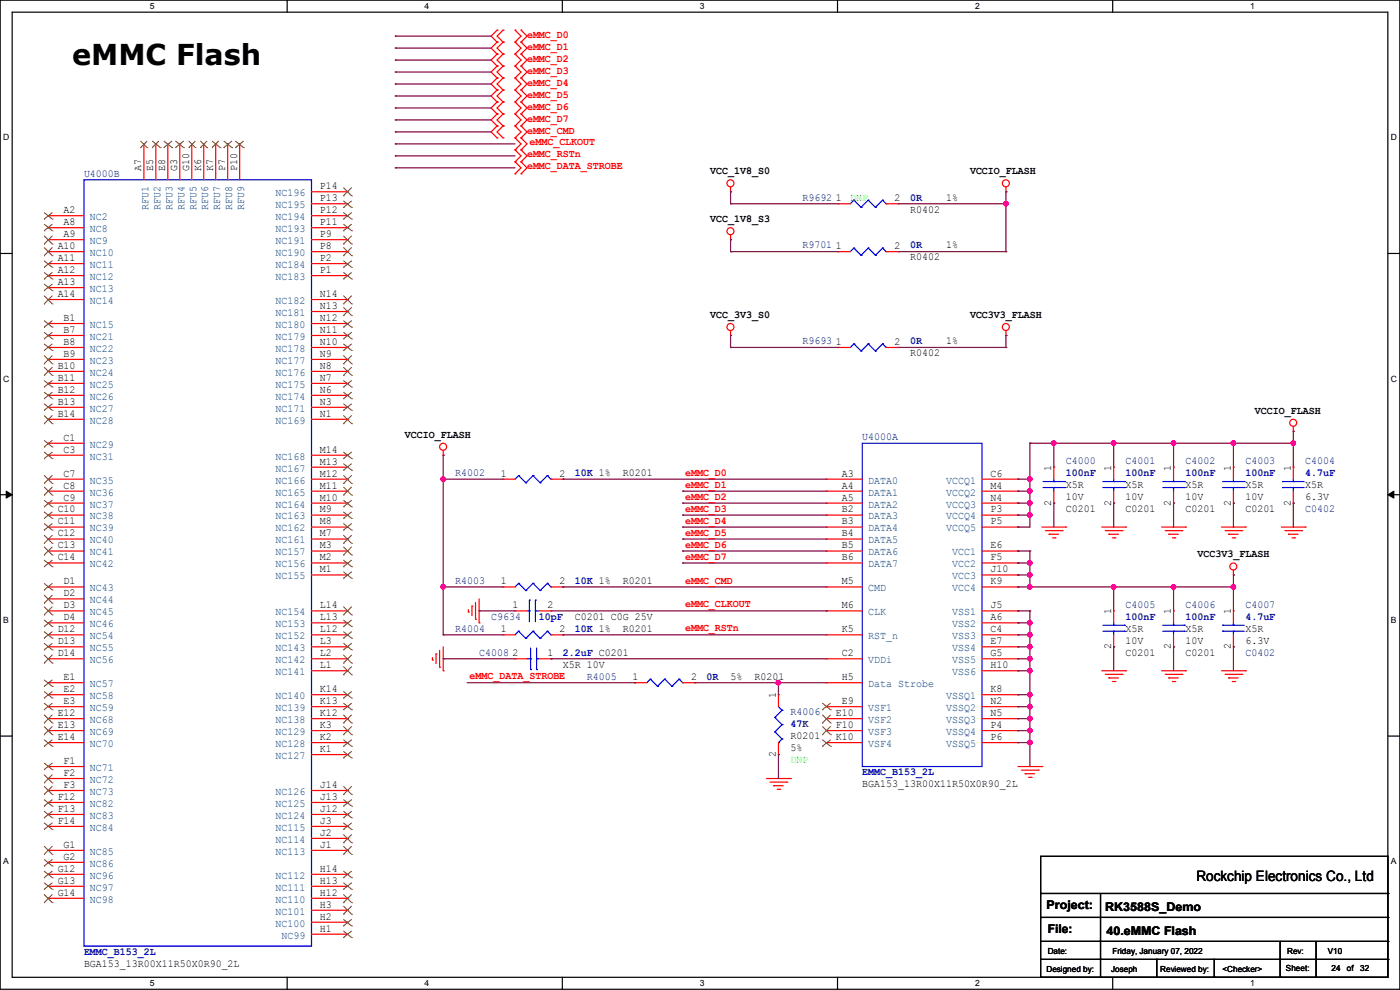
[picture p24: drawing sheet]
<svg xmlns="http://www.w3.org/2000/svg" width="297mm" height="210mm" viewBox="0 0 297 210" stroke-linecap="round" stroke-linejoin="round" font-family="sans-serif">
<defs><g id="words">
<text font-size="6.1" x="15.3" y="13.8">eMMC Flash</text>
<text font-size="3" x="253.8" y="186.9">Rockchip Electronics Co., Ltd</text>
<g font-size="2.5">
<text x="222" y="192.9">Project:</text>
<text x="222.3" y="198">File:</text>
<text x="234.5" y="193.2">RK3588S_Demo</text>
<text x="234.7" y="198.2">40.eMMC Flash</text>
</g>
<g font-size="2.3" fill="#f00">
<text x="111.8" y="8">eMMC_D0</text>
<text x="111.8" y="10.5">eMMC_D1</text>
<text x="111.8" y="13.1">eMMC_D2</text>
<text x="111.8" y="15.6">eMMC_D3</text>
<text x="111.8" y="18.2">eMMC_D4</text>
<text x="111.8" y="20.7">eMMC_D5</text>
<text x="111.8" y="23.2">eMMC_D6</text>
<text x="111.8" y="25.8">eMMC_D7</text>
<text x="111.8" y="28.3">eMMC_CMD</text>
<text x="111.8" y="33.4">eMMC_RSTn</text>
<text x="111.8" y="35.9">eMMC_DATA_STROBE</text>
<text x="112.3" y="30.9">eMMC_CLKOUT</text>
<text x="145.3" y="100.9">eMMC_D0</text>
<text x="145.3" y="103.5">eMMC_D1</text>
<text x="145.3" y="106">eMMC_D2</text>
<text x="145.3" y="108.5">eMMC_D3</text>
<text x="145.3" y="111.1">eMMC_D4</text>
<text x="145.3" y="113.6">eMMC_D5</text>
<text x="145.3" y="116.2">eMMC_D6</text>
<text x="145.3" y="118.7">eMMC_D7</text>
<text x="145.3" y="123.8">eMMC_CMD</text>
<text x="145.3" y="128.9">eMMC_CLKOUT</text>
<text x="145.3" y="133.9">eMMC_RSTn</text>
<text x="99.6" y="144.1">eMMC_DATA_STROBE</text>
</g>
<g font-size="2.3" fill="#000080">
<text x="17.8" y="37.5">U4000B</text>
<text x="170.2" y="42.5">R9692</text>
<text x="193.1" y="42.5">0R</text>
<text x="170.2" y="52.7">R9701</text>
<text x="193.1" y="52.7">0R</text>
<text x="170.2" y="73">R9693</text>
<text x="193.1" y="73">0R</text>
<text x="182.9" y="93.3">U4000A</text>
<text x="96.6" y="101">R4002</text>
<text x="122" y="101">10K 1%</text>
<text x="226.1" y="98.4">C4000</text>
<text x="226.1" y="101">100nF</text>
<text x="238.8" y="98.4">C4001</text>
<text x="238.8" y="101">100nF</text>
<text x="251.5" y="98.4">C4002</text>
<text x="251.5" y="101">100nF</text>
<text x="264.2" y="98.4">C4003</text>
<text x="264.2" y="101">100nF</text>
<text x="276.9" y="98.4">C4004</text>
<text x="276.9" y="101">4.7uF</text>
<text x="276.9" y="108.6">C0402</text>
<text x="96.6" y="123.8">R4003</text>
<text x="122" y="123.8">10K 1%</text>
<text x="104.2" y="131.4">C9634</text>
<text x="114.3" y="131.4">10pF</text>
<text x="238.8" y="128.9">C4005</text>
<text x="238.8" y="131.4">100nF</text>
<text x="251.5" y="128.9">C4006</text>
<text x="251.5" y="131.4">100nF</text>
<text x="264.2" y="128.9">C4007</text>
<text x="264.2" y="131.4">4.7uF</text>
<text x="96.6" y="134">R4004</text>
<text x="122" y="134">10K 1%</text>
<text x="101.6" y="139.1">C4008</text>
<text x="119.4" y="139.1">2.2uF C0201</text>
<text x="264.2" y="139.1">C0402</text>
<text x="124.5" y="144.1">R4005</text>
<text x="149.9" y="144.1">0R</text>
<text x="167.7" y="151.8">R4006</text>
<text x="167.7" y="154.3">47K</text>
<text x="182.9" y="164.5">EMMC_B153_2L</text>
<text x="17.8" y="202.6">EMMC_B153_2L</text>
</g>
<g font-size="2.3">
<text x="30" y="36.4" transform="rotate(-90 30 36.4)">A7</text>
<text x="32.5" y="36.4" transform="rotate(-90 32.5 36.4)">E5</text>
<text x="35.1" y="36.4" transform="rotate(-90 35.1 36.4)">E8</text>
<text x="37.6" y="36.4" transform="rotate(-90 37.6 36.4)">G3</text>
<text x="40.1" y="36.4" transform="rotate(-90 40.1 36.4)">G10</text>
<text x="42.7" y="36.4" transform="rotate(-90 42.7 36.4)">K6</text>
<text x="45.2" y="36.4" transform="rotate(-90 45.2 36.4)">K7</text>
<text x="47.8" y="36.4" transform="rotate(-90 47.8 36.4)">P7</text>
<text x="50.3" y="36.4" transform="rotate(-90 50.3 36.4)">P10</text>
<text x="67.9" y="40.1">P14</text>
<text x="150.7" y="37">VCC_1V8_S0</text>
<text x="205.8" y="37">VCCIO_FLASH</text>
<text x="13.5" y="45.2">A2</text>
<text x="13.5" y="47.8">A8</text>
<text x="67.9" y="47.8">P11</text>
<text x="67.9" y="45.2">P12</text>
<text x="67.9" y="42.7">P13</text>
<text x="150.7" y="47.1">VCC_1V8_S3</text>
<text x="177.3" y="42.7">1</text>
<text x="189.8" y="42.7">2</text>
<text x="193.1" y="45.1">R0402</text>
<text x="200.7" y="42.5">1%</text>
<text x="12.2" y="52.8">A10</text>
<text x="13.5" y="50.3">A9</text>
<text x="67.9" y="52.8">P8</text>
<text x="67.9" y="50.3">P9</text>
<text x="177.3" y="52.8">1</text>
<text x="189.8" y="52.8">2</text>
<text x="200.7" y="52.7">1%</text>
<text x="12.2" y="55.4">A11</text>
<text x="12.2" y="57.9">A12</text>
<text x="67.9" y="57.9">P1</text>
<text x="67.9" y="55.4">P2</text>
<text x="193.1" y="55.2">R0402</text>
<text x="12.2" y="60.5">A13</text>
<text x="12.2" y="63">A14</text>
<text x="67.9" y="65.5">N13</text>
<text x="67.9" y="63">N14</text>
<text x="13.5" y="68.1">B1</text>
<text x="13.5" y="70.6">B7</text>
<text x="67.9" y="70.6">N11</text>
<text x="67.9" y="68.1">N12</text>
<text x="150.7" y="67.4">VCC_3V3_S0</text>
<text x="205.8" y="67.4">VCC3V3_FLASH</text>
<text x="13.5" y="73.2">B8</text>
<text x="13.5" y="75.7">B9</text>
<text x="67.9" y="75.7">N9</text>
<text x="67.9" y="73.2">N10</text>
<text x="177.3" y="73.2">1</text>
<text x="189.8" y="73.2">2</text>
<text x="193.1" y="75.6">R0402</text>
<text x="200.7" y="73">1%</text>
<text x="12.2" y="78.2">B10</text>
<text x="12.2" y="80.8">B11</text>
<text x="12.2" y="83.3">B12</text>
<text x="67.9" y="83.3">N6</text>
<text x="67.9" y="80.8">N7</text>
<text x="67.9" y="78.2">N8</text>
<text x="12.2" y="85.9">B13</text>
<text x="12.2" y="88.4">B14</text>
<text x="67.9" y="88.4">N1</text>
<text x="67.9" y="85.9">N3</text>
<text x="266.2" y="87.8">VCCIO_FLASH</text>
<text x="13.5" y="93.5">C1</text>
<text x="85.9" y="92.8">VCCIO_FLASH</text>
<text x="13.5" y="96">C3</text>
<text x="13.5" y="101.1">C7</text>
<text x="67.9" y="101.1">M12</text>
<text x="67.9" y="98.6">M13</text>
<text x="67.9" y="96">M14</text>
<text x="106.2" y="101.1">1</text>
<text x="118.7" y="101.1">2</text>
<text x="132.1" y="101">R0201</text>
<text x="178.6" y="101.1">A3</text>
<text x="210.1" y="101.1">C6</text>
<text x="223" y="99.9" transform="rotate(-90 223 99.9)">1</text>
<text x="235.7" y="99.9" transform="rotate(-90 235.7 99.9)">1</text>
<text x="248.4" y="99.9" transform="rotate(-90 248.4 99.9)">1</text>
<text x="261.1" y="99.9" transform="rotate(-90 261.1 99.9)">1</text>
<text x="273.8" y="99.9" transform="rotate(-90 273.8 99.9)">1</text>
<text x="13.5" y="103.6">C8</text>
<text x="13.5" y="106.2">C9</text>
<text x="67.9" y="106.2">M10</text>
<text x="67.9" y="103.6">M11</text>
<text x="178.6" y="103.6">A4</text>
<text x="178.6" y="106.2">A5</text>
<text x="210.1" y="106.2">N4</text>
<text x="210.1" y="103.6">M4</text>
<text x="223" y="107.2" transform="rotate(-90 223 107.2)">2</text>
<text x="226.1" y="103.5">X5R</text>
<text x="226.1" y="106">10V</text>
<text x="235.7" y="107.2" transform="rotate(-90 235.7 107.2)">2</text>
<text x="238.8" y="103.5">X5R</text>
<text x="238.8" y="106">10V</text>
<text x="248.4" y="107.2" transform="rotate(-90 248.4 107.2)">2</text>
<text x="251.5" y="103.5">X5R</text>
<text x="251.5" y="106">10V</text>
<text x="261.1" y="107.2" transform="rotate(-90 261.1 107.2)">2</text>
<text x="264.2" y="103.5">X5R</text>
<text x="264.2" y="106">10V</text>
<text x="273.8" y="107.2" transform="rotate(-90 273.8 107.2)">2</text>
<text x="276.9" y="103.5">X5R</text>
<text x="276.9" y="106">6.3V</text>
<text x="12.2" y="108.7">C10</text>
<text x="12.2" y="111.3">C11</text>
<text x="12.2" y="113.8">C12</text>
<text x="67.9" y="113.8">M7</text>
<text x="67.9" y="111.3">M8</text>
<text x="67.9" y="108.7">M9</text>
<text x="178.6" y="108.7">B2</text>
<text x="178.6" y="111.3">B3</text>
<text x="178.6" y="113.8">B4</text>
<text x="210.1" y="111.3">P5</text>
<text x="210.1" y="108.7">P3</text>
<text x="226.1" y="108.6">C0201</text>
<text x="238.8" y="108.6">C0201</text>
<text x="251.5" y="108.6">C0201</text>
<text x="264.2" y="108.6">C0201</text>
<text x="12.2" y="116.3">C13</text>
<text x="12.2" y="118.9">C14</text>
<text x="67.9" y="118.9">M2</text>
<text x="67.9" y="116.3">M3</text>
<text x="178.6" y="116.3">B5</text>
<text x="178.6" y="118.9">B6</text>
<text x="210.1" y="118.9">F5</text>
<text x="210.1" y="116.3">E6</text>
<text x="254" y="118.2">VCC3V3_FLASH</text>
<text x="13.5" y="124">D1</text>
<text x="67.9" y="121.4">M1</text>
<text x="106.2" y="124">1</text>
<text x="118.7" y="124">2</text>
<text x="132.1" y="123.8">R0201</text>
<text x="178.6" y="124">M5</text>
<text x="210.1" y="124">K9</text>
<text x="210.1" y="121.4">J10</text>
<text x="13.5" y="126.5">D2</text>
<text x="13.5" y="129">D3</text>
<text x="13.5" y="131.6">D4</text>
<text x="67.9" y="131.6">L13</text>
<text x="67.9" y="129">L14</text>
<text x="108.8" y="129">1</text>
<text x="116.1" y="129">2</text>
<text x="122" y="131.4">C0201 C0G 25V</text>
<text x="178.6" y="129">M6</text>
<text x="210.1" y="131.6">A6</text>
<text x="210.1" y="129">J5</text>
<text x="235.7" y="130.3" transform="rotate(-90 235.7 130.3)">1</text>
<text x="248.4" y="130.3" transform="rotate(-90 248.4 130.3)">1</text>
<text x="261.1" y="130.3" transform="rotate(-90 261.1 130.3)">1</text>
<text x="12.2" y="134.1">D12</text>
<text x="12.2" y="136.7">D13</text>
<text x="67.9" y="136.7">L3</text>
<text x="67.9" y="134.1">L12</text>
<text x="106.2" y="134.1">1</text>
<text x="118.7" y="134.1">2</text>
<text x="132.1" y="134">R0201</text>
<text x="178.6" y="134.1">K5</text>
<text x="210.1" y="136.7">E7</text>
<text x="210.1" y="134.1">C4</text>
<text x="235.7" y="137.7" transform="rotate(-90 235.7 137.7)">2</text>
<text x="238.8" y="134">X5R</text>
<text x="238.8" y="136.5">10V</text>
<text x="248.4" y="137.7" transform="rotate(-90 248.4 137.7)">2</text>
<text x="251.5" y="134">X5R</text>
<text x="251.5" y="136.5">10V</text>
<text x="261.1" y="137.7" transform="rotate(-90 261.1 137.7)">2</text>
<text x="264.2" y="134">X5R</text>
<text x="264.2" y="136.5">6.3V</text>
<text x="12.2" y="139.2">D14</text>
<text x="67.9" y="141.7">L1</text>
<text x="67.9" y="139.2">L2</text>
<text x="108.8" y="139.2">2</text>
<text x="116.1" y="139.2">1</text>
<text x="119.4" y="141.6">X5R 10V</text>
<text x="178.6" y="139.2">C2</text>
<text x="210.1" y="139.2">G5</text>
<text x="210.1" y="141.7">H10</text>
<text x="238.8" y="139.1">C0201</text>
<text x="251.5" y="139.1">C0201</text>
<text x="13.5" y="144.3">E1</text>
<text x="13.5" y="146.8">E2</text>
<text x="13.5" y="149.4">E3</text>
<text x="67.9" y="149.4">K13</text>
<text x="67.9" y="146.8">K14</text>
<text x="134.2" y="144.3">1</text>
<text x="146.6" y="144.3">2</text>
<text x="155" y="144.1">5%</text>
<text x="160.1" y="144.1">R0201</text>
<text x="164.6" y="148.1" transform="rotate(-90 164.6 148.1)">1</text>
<text x="178.6" y="144.3">H5</text>
<text x="178.6" y="149.4">E9</text>
<text x="210.1" y="149.4">N2</text>
<text x="210.1" y="146.8">K8</text>
<text x="12.2" y="151.9">E12</text>
<text x="12.2" y="154.4">E13</text>
<text x="67.9" y="154.4">K3</text>
<text x="67.9" y="151.9">K12</text>
<text x="177.3" y="151.9">E10</text>
<text x="177.3" y="154.4">F10</text>
<text x="210.1" y="154.4">P4</text>
<text x="210.1" y="151.9">N5</text>
<text x="12.2" y="157">E14</text>
<text x="67.9" y="159.5">K1</text>
<text x="67.9" y="157">K2</text>
<text x="164.6" y="160.6" transform="rotate(-90 164.6 160.6)">2</text>
<text x="167.7" y="156.8">R0201</text>
<text x="167.7" y="159.4">5%</text>
<text x="177.3" y="157">K10</text>
<text x="210.1" y="157">P6</text>
<text x="13.5" y="162.1">F1</text>
<text x="13.5" y="164.6">F2</text>
<text x="13.5" y="167.1">F3</text>
<text x="67.9" y="167.1">J14</text>
<text x="182.9" y="167">BGA153_13R00X11R50X0R90_2L</text>
<text x="12.2" y="169.7">F12</text>
<text x="12.2" y="172.2">F13</text>
<text x="67.9" y="172.2">J12</text>
<text x="67.9" y="169.7">J13</text>
<text x="12.2" y="174.8">F14</text>
<text x="13.5" y="179.8">G1</text>
<text x="67.9" y="179.8">J1</text>
<text x="67.9" y="177.3">J2</text>
<text x="67.9" y="174.8">J3</text>
<text x="12.2" y="184.9">G12</text>
<text x="13.5" y="182.4">G2</text>
<text x="67.9" y="184.9">H14</text>
<text x="12.2" y="187.5">G13</text>
<text x="12.2" y="190">G14</text>
<text x="67.9" y="190">H12</text>
<text x="67.9" y="187.5">H13</text>
<text x="67.9" y="197.6">H1</text>
<text x="67.9" y="195.1">H2</text>
<text x="67.9" y="192.5">H3</text>
<text x="17.8" y="205.1">BGA153_13R00X11R50X0R90_2L</text>
</g>
<g font-size="2.3" fill="#004080">
<text x="58.5" y="41.6">NC196</text>
<text x="19.1" y="46.7">NC2</text>
<text x="31.5" y="44.5" transform="rotate(-90 31.5 44.5)">RFU1</text>
<text x="34" y="44.5" transform="rotate(-90 34 44.5)">RFU2</text>
<text x="36.6" y="44.5" transform="rotate(-90 36.6 44.5)">RFU3</text>
<text x="39.1" y="44.5" transform="rotate(-90 39.1 44.5)">RFU4</text>
<text x="41.7" y="44.5" transform="rotate(-90 41.7 44.5)">RFU5</text>
<text x="44.2" y="44.5" transform="rotate(-90 44.2 44.5)">RFU6</text>
<text x="46.7" y="44.5" transform="rotate(-90 46.7 44.5)">RFU7</text>
<text x="49.3" y="44.5" transform="rotate(-90 49.3 44.5)">RFU8</text>
<text x="51.8" y="44.5" transform="rotate(-90 51.8 44.5)">RFU9</text>
<text x="58.5" y="46.7">NC194</text>
<text x="58.5" y="44.2">NC195</text>
<text x="19.1" y="49.2">NC8</text>
<text x="19.1" y="51.8">NC9</text>
<text x="58.5" y="51.8">NC191</text>
<text x="58.5" y="49.2">NC193</text>
<text x="19.1" y="54.3">NC10</text>
<text x="19.1" y="56.9">NC11</text>
<text x="19.1" y="59.4">NC12</text>
<text x="58.5" y="59.4">NC183</text>
<text x="58.5" y="56.9">NC184</text>
<text x="58.5" y="54.3">NC190</text>
<text x="19.1" y="61.9">NC13</text>
<text x="19.1" y="64.5">NC14</text>
<text x="58.5" y="64.5">NC182</text>
<text x="19.1" y="69.6">NC15</text>
<text x="58.5" y="69.6">NC180</text>
<text x="58.5" y="67">NC181</text>
<text x="19.1" y="72.1">NC21</text>
<text x="19.1" y="74.6">NC22</text>
<text x="19.1" y="77.2">NC23</text>
<text x="58.5" y="77.2">NC177</text>
<text x="58.5" y="74.6">NC178</text>
<text x="58.5" y="72.1">NC179</text>
<text x="19.1" y="79.7">NC24</text>
<text x="19.1" y="82.3">NC25</text>
<text x="58.5" y="82.3">NC175</text>
<text x="58.5" y="79.7">NC176</text>
<text x="19.1" y="84.8">NC26</text>
<text x="19.1" y="87.3">NC27</text>
<text x="19.1" y="89.9">NC28</text>
<text x="58.5" y="89.9">NC169</text>
<text x="58.5" y="87.3">NC171</text>
<text x="58.5" y="84.8">NC174</text>
<text x="19.1" y="95">NC29</text>
<text x="19.1" y="97.5">NC31</text>
<text x="58.5" y="100">NC167</text>
<text x="58.5" y="97.5">NC168</text>
<text x="19.1" y="102.6">NC35</text>
<text x="19.1" y="105.1">NC36</text>
<text x="19.1" y="107.7">NC37</text>
<text x="58.5" y="107.7">NC164</text>
<text x="58.5" y="105.1">NC165</text>
<text x="58.5" y="102.6">NC166</text>
<text x="184.2" y="102.6">DATA0</text>
<text x="184.2" y="105.1">DATA1</text>
<text x="184.2" y="107.7">DATA2</text>
<text x="200.7" y="107.7">VCCQ3</text>
<text x="200.7" y="105.1">VCCQ2</text>
<text x="200.7" y="102.6">VCCQ1</text>
<text x="19.1" y="110.2">NC38</text>
<text x="19.1" y="112.7">NC39</text>
<text x="58.5" y="112.7">NC162</text>
<text x="58.5" y="110.2">NC163</text>
<text x="184.2" y="110.2">DATA3</text>
<text x="184.2" y="112.7">DATA4</text>
<text x="200.7" y="112.7">VCCQ5</text>
<text x="200.7" y="110.2">VCCQ4</text>
<text x="19.1" y="115.3">NC40</text>
<text x="19.1" y="117.8">NC41</text>
<text x="58.5" y="117.8">NC157</text>
<text x="58.5" y="115.3">NC161</text>
<text x="184.2" y="115.3">DATA5</text>
<text x="184.2" y="117.8">DATA6</text>
<text x="202" y="117.8">VCC1</text>
<text x="19.1" y="120.4">NC42</text>
<text x="19.1" y="125.4">NC43</text>
<text x="58.5" y="122.9">NC155</text>
<text x="58.5" y="120.4">NC156</text>
<text x="184.2" y="120.4">DATA7</text>
<text x="184.2" y="125.4">CMD</text>
<text x="202" y="125.4">VCC4</text>
<text x="202" y="122.9">VCC3</text>
<text x="202" y="120.4">VCC2</text>
<text x="19.1" y="128">NC44</text>
<text x="19.1" y="130.5">NC45</text>
<text x="58.5" y="130.5">NC154</text>
<text x="184.2" y="130.5">CLK</text>
<text x="202" y="130.5">VSS1</text>
<text x="19.1" y="133.1">NC46</text>
<text x="19.1" y="135.6">NC54</text>
<text x="58.5" y="135.6">NC152</text>
<text x="58.5" y="133.1">NC153</text>
<text x="184.2" y="135.6">RST_n</text>
<text x="202" y="133.1">VSS2</text>
<text x="202" y="135.6">VSS3</text>
<text x="19.1" y="138.1">NC55</text>
<text x="19.1" y="140.7">NC56</text>
<text x="58.5" y="143.2">NC141</text>
<text x="58.5" y="140.7">NC142</text>
<text x="58.5" y="138.1">NC143</text>
<text x="184.2" y="140.7">VDDi</text>
<text x="202" y="138.1">VSS4</text>
<text x="202" y="140.7">VSS5</text>
<text x="202" y="143.2">VSS6</text>
<text x="19.1" y="145.8">NC57</text>
<text x="19.1" y="148.3">NC58</text>
<text x="58.5" y="148.3">NC140</text>
<text x="184.2" y="145.8">Data Strobe</text>
<text x="200.7" y="148.3">VSSQ1</text>
<text x="19.1" y="150.8">NC59</text>
<text x="19.1" y="153.4">NC68</text>
<text x="19.1" y="155.9">NC69</text>
<text x="58.5" y="155.9">NC129</text>
<text x="58.5" y="153.4">NC138</text>
<text x="58.5" y="150.8">NC139</text>
<text x="184.2" y="150.8">VSF1</text>
<text x="184.2" y="153.4">VSF2</text>
<text x="184.2" y="155.9">VSF3</text>
<text x="200.7" y="155.9">VSSQ4</text>
<text x="200.7" y="153.4">VSSQ3</text>
<text x="200.7" y="150.8">VSSQ2</text>
<text x="19.1" y="158.5">NC70</text>
<text x="58.5" y="161">NC127</text>
<text x="58.5" y="158.5">NC128</text>
<text x="184.2" y="158.5">VSF4</text>
<text x="200.7" y="158.5">VSSQ5</text>
<text x="19.1" y="163.5">NC71</text>
<text x="19.1" y="166.1">NC72</text>
<text x="19.1" y="168.6">NC73</text>
<text x="19.1" y="171.2">NC82</text>
<text x="19.1" y="173.7">NC83</text>
<text x="58.5" y="173.7">NC124</text>
<text x="58.5" y="171.2">NC125</text>
<text x="58.5" y="168.6">NC126</text>
<text x="19.1" y="176.2">NC84</text>
<text x="58.5" y="178.8">NC114</text>
<text x="58.5" y="176.2">NC115</text>
<text x="19.1" y="181.3">NC85</text>
<text x="19.1" y="183.9">NC86</text>
<text x="58.5" y="181.3">NC113</text>
<text x="19.1" y="186.4">NC96</text>
<text x="19.1" y="188.9">NC97</text>
<text x="19.1" y="191.5">NC98</text>
<text x="58.5" y="191.5">NC110</text>
<text x="58.5" y="188.9">NC111</text>
<text x="58.5" y="186.4">NC112</text>
<text x="58.5" y="196.6">NC100</text>
<text x="58.5" y="194">NC101</text>
<text x="59.7" y="199.1">NC99</text>
</g>
<g font-size="2.3" fill="#0f0">
<text x="180.4" y="42.5">DNP</text>
<text x="167.7" y="161.9">DNP</text>
</g>
<g font-size="1.8">
<text x="31.8" y="1.9">5</text>
<text x="90.1" y="1.9">4</text>
<text x="148.5" y="1.9">3</text>
<text x="206.8" y="1.9">2</text>
<text x="265.2" y="1.9">1</text>
<text x=".7" y="29.8">D</text>
<text x="295.1" y="29.8">D</text>
<text x=".7" y="80.9">C</text>
<text x="295.1" y="80.9">C</text>
<text x=".7" y="132.1">B</text>
<text x="295.1" y="132.1">B</text>
<text x=".7" y="183.3">A</text>
<text x="295.1" y="183.3">A</text>
<text x="222.3" y="202.3">Date:</text>
<text x="236" y="202.3">Friday, January 07, 2022</text>
<text x="273.1" y="202.3">Rev:</text>
<text x="281.7" y="202.3">V10</text>
<text x="31.8" y="209.2">5</text>
<text x="90.1" y="209.2">4</text>
<text x="148.5" y="209.2">3</text>
<text x="206.8" y="209.2">2</text>
<text x="222" y="206.1">Designed by:</text>
<text x="235.7" y="206.1">Joseph</text>
<text x="246.1" y="206.1">Reviewed by:</text>
<text x="259.4" y="206.1">&lt;Checker&gt;</text>
<text x="265.2" y="209.2">1</text>
<text x="272.8" y="205.9">Sheet:</text>
<text x="282.5" y="205.9">24</text>
<text x="285.7" y="205.9">of</text>
<text x="288.6" y="205.9">32</text>
</g>
</g></defs>
<path d="M0 0h297v209.8h-297zM2.6 2.6h291.8v204.7h-291.8z" fill="none" stroke="#000" stroke-width=".25"/>
<g fill="#fff">
<path d="M31.7 .3h1v2h-1z"/>
<path d="M31.7 207.6h1v2h-1z"/>
</g>
<path d="M60.9 0v2.6M60.9 207.3v2.5" fill="none" stroke="#000" stroke-width=".25"/>
<g fill="#fff">
<path d="M90.1 .3h1v2h-1z"/>
<path d="M90.1 207.6h1v2h-1z"/>
</g>
<path d="M119.3 0v2.6M119.3 207.3v2.5" fill="none" stroke="#000" stroke-width=".25"/>
<g fill="#fff">
<path d="M148.5 .3h.9v2h-.9z"/>
<path d="M148.5 207.6h.9v2h-.9z"/>
</g>
<path d="M177.7 0v2.6M177.7 207.3v2.5" fill="none" stroke="#000" stroke-width=".25"/>
<g fill="#fff">
<path d="M206.8 .3h1v2h-1z"/>
<path d="M206.8 207.6h1v2h-1z"/>
</g>
<path d="M236.1 0v2.6M236.1 207.3v2.5" fill="none" stroke="#000" stroke-width=".25"/>
<g fill="#fff">
<path d="M265.2 .3h1v2h-1z"/>
<path d="M265.2 207.6h1v2h-1z"/>
<path d="M.7 28.2h1.2v1.9h-1.2z"/>
<path d="M295.1 28.2h1.2v1.9h-1.2z"/>
<path d="M.7 79.3h1.2v2h-1.2z"/>
<path d="M295.1 79.3h1.2v2h-1.2z"/>
</g>
<path d="M0 53.8h2.6M294.4 53.8h2.6" fill="none" stroke="#000" stroke-width=".25"/>
<g fill="#fff">
<path d="M.7 130.5h1.2v2h-1.2z"/>
<path d="M295.1 130.5h1.1v2h-1.1z"/>
</g>
<path d="M0 104.9h2.6M294.4 104.9h2.6" fill="none" stroke="#000" stroke-width=".25"/>
<path d="M1.3 104.2l1.3 .7-1.3 .8zM294.4 104.9l1.3-.7v1.5z" fill="#000" stroke="#000" stroke-width=".21"/>
<g fill="#fff">
<path d="M.7 181.7h1.2v2h-1.2z"/>
<path d="M295.1 181.7h1.1v2h-1.1z"/>
</g>
<g fill="none" stroke="#000" stroke-width=".25">
<path d="M0 156.1h2.6M294.4 156.1h2.6M220.8 181.7h73.6v25.6h-73.6zM220.8 189.5h73.6M220.8 194.6h73.6M220.8 199.7h73.6M233.5 189.5v17.8M271.6 199.7v7.6M279.2 199.7v7.6M294.4 189.5h.1M294.4 194.6h.1M294.4 199.7h.1"/>
<path d="M220.8 203.5h73.6M233.5 207.3h.1M245.4 207.3h.1M245.4 203.5v3.8M257.6 207.3h.1M257.6 203.5v3.8M271.6 207.3h.1M279.2 207.3h.1M294.4 203.5h.1"/>
</g>
<g fill="none" stroke="#f00" stroke-width=".25">
<path d="M105.5 6.4h.1M105.5 8.9h.1M105.5 11.5h.1M105.5 16.6h.1M105.5 19.1h.1M105.5 14h.1M105.5 6.4l-1.3 1.3 1.3 1.2M105.5 14l-1.3 1.3 1.3 1.3M105.5 8.9l-1.3 1.3 1.3 1.3M105.5 16.6l-1.3 1.2 1.3 1.3M105.5 11.5l-1.3 1.2 1.3 1.3M105.5 19.1l-1.3 1.3 1.3 1.2"/>
<path d="M106.7 8.9h.1M106.7 6.4h.1M106.7 11.5h.1M106.7 19.1h.1M106.7 16.6h.1M106.7 14h.1M106.7 6.4l-1.2 1.3 1.2 1.2M106.7 11.5l-1.2 1.2 1.2 1.3M106.7 8.9l-1.2 1.3 1.2 1.3M106.7 14l-1.2 1.3 1.2 1.3M106.7 16.6l-1.2 1.2 1.2 1.3M106.7 19.1l-1.2 1.3 1.2 1.2"/>
<path d="M109.3 8.9h.1M109.3 6.4h.1M109.3 11.5h.1M109.3 19.1h.1M109.3 16.6h.1M109.3 14h.1M109.3 11.5l1.2 1.2-1.2 1.3M109.3 6.4l1.2 1.3-1.2 1.2M109.3 14l1.2 1.3-1.2 1.3M109.3 8.9l1.2 1.3-1.2 1.3M109.3 16.6l1.2 1.2-1.2 1.3M109.3 19.1l1.2 1.3-1.2 1.2"/>
<path d="M110.5 8.9h.1M110.5 6.4h.1M110.5 11.5h.1M110.5 19.1h.1M110.5 16.6h.1M110.5 14h.1M110.5 14l1.3 1.3-1.3 1.3M110.5 6.4l1.3 1.3-1.3 1.2M110.5 16.6l1.3 1.2-1.3 1.3M110.5 8.9l1.3 1.3-1.3 1.3M110.5 19.1l1.3 1.3-1.3 1.2M110.5 11.5l1.3 1.2-1.3 1.3"/>
<path d="M30.5 30.5h.1M30.5 30.5v7.6M33.1 30.5h.1M33.1 30.5v7.6M35.6 30.5h.1M35.6 30.5v7.6M38.1 30.5h.1M38.1 30.5v7.6M40.7 30.5h.1M40.7 30.5v7.6M43.2 30.5h.1M43.2 30.5v7.6"/>
<path d="M45.8 30.5h.1M45.8 30.5v7.6M48.3 30.5h.1M48.3 30.5v7.6M50.8 30.5h.1M50.8 30.5v7.6M105.5 21.6h.1M105.5 24.2h.1M105.5 26.7h.1M105.5 29.3h.1M105.5 24.2l-1.3 1.2 1.3 1.3M105.5 21.6l-1.3 1.3 1.3 1.3"/>
<path d="M105.5 26.7l-1.3 1.3 1.3 1.3M106.7 21.6h.1M106.7 24.2h.1M106.7 26.7h.1M106.7 29.3h.1M106.7 21.6l-1.2 1.3 1.2 1.3M106.7 26.7l-1.2 1.3 1.2 1.3M106.7 24.2l-1.2 1.2 1.2 1.3M109.3 34.3h.1M109.3 31.8h.1M109.3 21.6h.1M109.3 24.2h.1"/>
<path d="M109.3 26.7h.1M109.3 36.9h.1M109.3 29.3h.1M109.3 21.6l1.2 1.3-1.2 1.3M109.3 31.8l1.2 1.3-1.2 1.2M109.3 24.2l1.2 1.2-1.2 1.3M109.3 26.7l1.2 1.3-1.2 1.3M109.3 29.3l1.2 1.2-1.2 1.3M109.3 34.3l1.2 1.3-1.2 1.3M110.5 34.3h.1M110.5 31.8h.1M110.5 21.6h.1"/>
<path d="M110.5 24.2h.1M110.5 26.7h.1M110.5 36.9h.1M110.5 29.3h.1M110.5 24.2l1.3 1.2-1.3 1.3M110.5 31.8l1.3 1.3-1.3 1.2M110.5 21.6l1.3 1.3-1.3 1.3M110.5 26.7l1.3 1.3-1.3 1.3M110.5 29.3l1.3 1.2-1.3 1.3M110.5 34.3l1.3 1.3-1.3 1.3M155 39.7v1M213.4 39.7v1"/>
<path d="M10.2 45.8h.1M10.2 48.3h.1M10.2 50.8h.1M10.2 53.4h.1M10.2 55.9h.1M10.2 58.5h.1M10.2 45.8h7.6M10.2 48.3h7.6M10.2 50.8h7.6M10.2 53.4h7.6M10.2 55.9h7.6M10.2 58.5h7.6"/>
<path d="M66.1 45.8h7.6M66.1 48.3h7.6M66.1 50.8h7.6M66.1 53.4h7.6M66.1 55.9h7.6M66.1 58.5h7.6M66.1 43.2h7.6M66.1 40.7h7.6M73.7 58.5h.1M73.7 55.9h.1M73.7 53.4h.1M73.7 50.8h.1"/>
<path d="M73.7 48.3h.1M73.7 45.8h.1M73.7 43.2h.1M73.7 40.7h.1M155 40.7h.1M155 50.8h.1M155 49.8v1M177.8 43.2h.1M177.8 53.4h.1M177.8 53.4h2.6M177.8 43.2h2.6M188 53.4h2.5"/>
<path d="M188 43.2h2.5M190.5 43.2h.1M190.5 53.4h.1M213.4 40.7h.1M10.2 61h.1M10.2 63.5h.1M10.2 68.6h.1M10.2 71.2h.1M10.2 73.7h.1M10.2 76.2h.1M10.2 78.8h.1M10.2 61h7.6"/>
<path d="M10.2 63.5h7.6M10.2 68.6h7.6M10.2 71.2h7.6M10.2 73.7h7.6M10.2 76.2h7.6M10.2 78.8h7.6M66.1 63.5h7.6M66.1 68.6h7.6M66.1 71.2h7.6M66.1 73.7h7.6M66.1 76.2h7.6M66.1 78.8h7.6"/>
<path d="M66.1 66.1h7.6M73.7 78.8h.1M73.7 76.2h.1M73.7 73.7h.1M73.7 71.2h.1M73.7 68.6h.1M73.7 66.1h.1M73.7 63.5h.1M155 71.2h.1M155 70.1v1.1M177.8 73.7h.1M177.8 73.7h2.6"/>
<path d="M188 73.7h2.5M190.5 73.7h.1M213.4 71.2h.1M213.4 70.1v1.1M10.2 81.3h.1M10.2 83.9h.1M10.2 86.4h.1M10.2 88.9h.1M10.2 94h.1M10.2 96.6h.1M10.2 81.3h7.6M10.2 83.9h7.6"/>
<path d="M10.2 86.4h7.6M10.2 88.9h7.6M10.2 94h7.6M10.2 96.6h7.6M66.1 81.3h7.6M66.1 83.9h7.6M66.1 86.4h7.6M66.1 88.9h7.6M66.1 96.6h7.6M66.1 99.1h7.6M73.7 99.1h.1M73.7 96.6h.1"/>
<path d="M73.7 88.9h.1M73.7 86.4h.1M73.7 83.9h.1M73.7 81.3h.1M94 96.6h.1M94 95.5v1.1M223.6 99.1h.1M223.6 99.1v2.5M236.3 99.1h.1M236.3 99.1v2.5M249 99.1h.1M249 99.1v2.5"/>
<path d="M261.7 99.1h.1M261.7 99.1v2.5M274.4 91.5h.1M274.4 99.1h.1M274.4 90.5v1M274.4 99.1v2.5M10.2 101.6h.1M10.2 104.2h.1M10.2 106.7h.1M10.2 109.3h.1M10.2 111.8h.1M10.2 114.3h.1"/>
<path d="M10.2 116.9h.1M10.2 119.4h.1M10.2 111.8h7.6M10.2 109.3h7.6M10.2 101.6h7.6M10.2 104.2h7.6M10.2 106.7h7.6M10.2 114.3h7.6M10.2 116.9h7.6M10.2 119.4h7.6M66.1 111.8h7.6M66.1 109.3h7.6"/>
<path d="M66.1 101.6h7.6M66.1 104.2h7.6M66.1 106.7h7.6M66.1 114.3h7.6M66.1 116.9h7.6M66.1 119.4h7.6M73.7 119.4h.1M73.7 116.9h.1M73.7 114.3h.1M73.7 111.8h.1M73.7 109.3h.1M73.7 106.7h.1"/>
<path d="M73.7 104.2h.1M73.7 101.6h.1M106.7 101.6h.1M106.7 101.6h2.6M116.9 101.6h2.5M119.4 101.6h.1M175.3 109.3h.1M175.3 101.6h.1M175.3 104.2h.1M175.3 106.7h.1M175.3 111.8h.1M175.3 114.3h.1"/>
<path d="M175.3 116.9h.1M175.3 119.4h.1M175.3 111.8h7.6M175.3 109.3h7.6M175.3 101.6h7.6M175.3 104.2h7.6M175.3 106.7h7.6M175.3 114.3h7.6M175.3 116.9h7.6M175.3 119.4h7.6M208.3 111.8h7.6M208.3 109.3h7.6"/>
<path d="M208.3 101.6h7.6M208.3 104.2h7.6M208.3 106.7h7.6M208.3 116.9h7.6M208.3 119.4h7.6M215.9 119.4h.1M215.9 116.9h.1M215.9 106.7h.1M215.9 104.2h.1M215.9 101.6h.1M215.9 111.8h.1M215.9 109.3h.1"/>
<path d="M221 111.8h5.1M221.8 112.6h3.5M222.5 113.3h.1M222.5 113.3h2.1M223.3 114.1h.5M223.6 106.7h.1M223.6 104.2v2.5M223.8 114.1h.1M225.3 112.6h.1M226.1 111.8h.1M233.7 111.8h5.1M234.5 112.6h3.5"/>
<path d="M235.2 113.3h.1M235.2 113.3h2.1M236 114.1h.5M236.3 106.7h.1M236.3 104.2v2.5M236.5 114.1h.1M238 112.6h.1M238.8 111.8h.1M246.4 111.8h5.1M247.2 112.6h3.5M247.9 113.3h.1M247.9 113.3h2.1"/>
<path d="M248.7 114.1h.5M249 106.7h.1M249 104.2v2.5M249.2 114.1h.1M250.7 112.6h.1M251.5 111.8h.1M259.1 111.8h5.1M259.9 112.6h3.5M260.6 113.3h.1M260.6 113.3h2.1M261.4 114.1h.5M261.7 106.7h.1"/>
<path d="M261.7 104.2v2.5M261.9 114.1h.1M263.4 112.6h.1M264.2 111.8h.1M271.8 111.8h5.1M272.6 112.6h3.5M273.3 113.3h.1M273.3 113.3h2.1M274.1 114.1h.5M274.4 106.7h.1M274.4 104.2v2.5M274.6 114.1h.1"/>
<path d="M276.1 112.6h.1M276.9 111.8h.1M10.2 124.5h.1M10.2 127h.1M10.2 129.6h.1M10.2 132.1h.1M10.2 134.7h.1M10.2 137.2h.1M10.2 139.7h.1M10.2 124.5h7.6M10.2 129.6h7.6M10.2 137.2h7.6"/>
<path d="M10.2 132.1h7.6M10.2 134.7h7.6M10.2 139.7h7.6M10.2 127h7.6M66.1 129.6h7.6M66.1 137.2h7.6M66.1 122h7.6M66.1 132.1h7.6M66.1 134.7h7.6M66.1 139.7h7.6M73.7 139.7h.1M73.7 137.2h.1"/>
<path d="M73.7 134.7h.1M73.7 132.1h.1M73.7 129.6h.1M73.7 122h.1M91.7 140h.1M91.7 139.5v.5M92.5 138.7h.1M92.5 138.7v2.1M93.3 138v3.5M94 137.2v5.1M99.4 129.8h.1M99.4 129.3v.5"/>
<path d="M100.1 128.6h.1M100.1 128.6v2M100.9 131.4h.1M100.9 127.8v3.6M101.6 132.1h.1M101.6 127v5.1M106.7 124.5h.1M106.7 134.7h.1M106.7 124.5h2.6M106.7 134.7h2.6M109.3 129.6h.1M109.3 139.7h.1"/>
<path d="M109.3 129.6h2.5M109.3 139.7h2.5M114.3 129.6h2.6M114.3 139.7h2.6M116.9 129.6h.1M116.9 139.7h.1M116.9 124.5h2.5M116.9 134.7h2.5M119.4 124.5h.1M119.4 134.7h.1M175.3 134.7h.1M175.3 139.7h.1"/>
<path d="M175.3 124.5h.1M175.3 129.6h.1M175.3 124.5h7.6M175.3 129.6h7.6M175.3 134.7h7.6M175.3 139.7h7.6M208.3 124.5h7.6M208.3 129.6h7.6M208.3 137.2h7.6M208.3 122h7.6M208.3 132.1h7.6M208.3 134.7h7.6"/>
<path d="M208.3 139.7h7.6M215.9 124.5h.1M215.9 137.2h.1M215.9 122h.1M215.9 132.1h.1M215.9 129.6h.1M215.9 134.7h.1M215.9 139.7h.1M236.3 129.6h.1M236.3 137.2h.1M236.3 129.6v2.5M236.3 134.7v2.5"/>
<path d="M249 129.6h.1M249 137.2h.1M249 129.6v2.5M249 134.7v2.5M261.7 122h.1M261.7 129.6h.1M261.7 137.2h.1M261.7 120.9v1.1M261.7 129.6v2.5M261.7 134.7v2.5M10.2 144.8h.1M10.2 147.4h.1"/>
<path d="M10.2 149.9h.1M10.2 152.4h.1M10.2 155h.1M10.2 157.5h.1M10.2 155h7.6M10.2 152.4h7.6M10.2 149.9h7.6M10.2 147.4h7.6M10.2 157.5h7.6M10.2 144.8h7.6M66.1 142.3h7.6M66.1 155h7.6"/>
<path d="M66.1 152.4h7.6M66.1 149.9h7.6M66.1 147.4h7.6M66.1 157.5h7.6M73.7 157.5h.1M73.7 155h.1M73.7 152.4h.1M73.7 149.9h.1M73.7 147.4h.1M73.7 142.3h.1M93.3 141.5h.1M94 142.3h.1"/>
<path d="M134.7 144.8h.1M134.7 144.8h2.5M144.8 144.8h2.6M147.4 144.8h.1M165.1 147.4h.1M165.1 147.4v2.5M165.1 157.5v2.6M175.3 144.8h.1M175.3 149.9h.1M175.3 152.4h.1M175.3 155h.1M175.3 157.5h.1"/>
<path d="M175.3 155h7.6M175.3 152.4h7.6M175.3 149.9h7.6M175.3 157.5h7.6M175.3 144.8h7.6M208.3 142.3h7.6M208.3 155h7.6M208.3 152.4h7.6M208.3 149.9h7.6M208.3 147.4h7.6M208.3 157.5h7.6M215.9 155h.1"/>
<path d="M215.9 152.4h.1M215.9 149.9h.1M215.9 147.4h.1M215.9 157.5h.1M215.9 142.3h.1M233.7 142.3h5.1M234.5 143h3.5M235.2 143.8h.1M235.2 143.8h2.1M236 144.6h.5M236.5 144.6h.1M238 143h.1"/>
<path d="M238.8 142.3h.1M246.4 142.3h5.1M247.2 143h3.5M247.9 143.8h.1M247.9 143.8h2.1M248.7 144.6h.5M249.2 144.6h.1M250.7 143h.1M251.5 142.3h.1M259.1 142.3h5.1M259.9 143h3.5M260.6 143.8h.1"/>
<path d="M260.6 143.8h2.1M261.4 144.6h.5M261.9 144.6h.1M263.4 143h.1M264.2 142.3h.1M10.2 162.6h.1M10.2 165.1h.1M10.2 167.7h.1M10.2 170.2h.1M10.2 172.8h.1M10.2 175.3h.1M10.2 162.6h7.6"/>
<path d="M10.2 165.1h7.6M10.2 167.7h7.6M10.2 170.2h7.6M10.2 172.8h7.6M10.2 175.3h7.6M66.1 167.7h7.6M66.1 170.2h7.6M66.1 172.8h7.6M66.1 175.3h7.6M66.1 177.8h7.6M66.1 160.1h7.6M73.7 177.8h.1"/>
<path d="M73.7 175.3h.1M73.7 172.8h.1M73.7 170.2h.1M73.7 167.7h.1M73.7 160.1h.1M162.6 165.1h5.1M163.4 165.9h3.5M164.1 166.7h.1M164.1 166.7h2.1M164.9 167.4h.5M165.1 160.1h.1M165.4 167.4h.1"/>
<path d="M166.9 165.9h.1M167.7 165.1h.1M215.9 162.6h5.1M216.7 163.4h3.6M217.5 164.1h.1M217.5 164.1h2M218.2 164.9h.5M218.7 164.9h.1M220.3 163.4h.1M221 162.6h.1M10.2 180.4h.1M10.2 182.9h.1"/>
<path d="M10.2 185.5h.1M10.2 188h.1M10.2 190.5h.1M10.2 180.4h7.6M10.2 182.9h7.6M10.2 185.5h7.6M10.2 188h7.6M10.2 190.5h7.6M66.1 180.4h7.6M66.1 185.5h7.6M66.1 188h7.6M66.1 190.5h7.6"/>
<path d="M66.1 198.2h7.6M66.1 195.6h7.6M66.1 193.1h7.6M73.7 198.2h.1M73.7 195.6h.1M73.7 193.1h.1M73.7 190.5h.1M73.7 188h.1M73.7 185.5h.1M73.7 180.4h.1"/>
<circle cx="155" cy="38.9" r=".74"/>
<circle cx="213.4" cy="38.9" r=".74"/>
<circle cx="155" cy="49" r=".74"/>
<circle cx="155" cy="69.4" r=".74"/>
<circle cx="213.4" cy="69.4" r=".74"/>
<circle cx="94" cy="94.8" r=".74"/>
<circle cx="274.3" cy="89.7" r=".74"/>
<circle cx="261.6" cy="120.2" r=".74"/>
</g>
<g fill="none" stroke="#00f" stroke-width=".25">
<path d="M17.8 38.1h48.3v162.6h-48.3zM181.1 42.5h.1M181.1 52.6h.1M181.1 52.6l-.7 .8M181.1 42.5l-.7 .7M181.1 42.5l1.6 1.5M181.1 52.6l1.6 1.5M182.7 44h.1M182.7 54.1h.1M184.2 42.5h.1M184.2 52.6h.1M184.2 42.5l-1.5 1.5"/>
<path d="M184.2 42.5l1.5 1.5M184.2 52.6l-1.5 1.5M184.2 52.6l1.5 1.5M185.7 44h.1M185.7 54.1h.1M187.2 42.5h.1M187.2 52.6h.1M187.2 52.6l-1.5 1.5M187.2 42.5l-1.5 1.5M187.2 42.5l.8 .7M187.2 52.6l.8 .8M188 43.2h.1"/>
<path d="M188 53.4h.1M181.1 72.9h.1M181.1 72.9l-.7 .8M181.1 72.9l1.6 1.6M182.7 74.5h.1M184.2 72.9h.1M184.2 72.9l-1.5 1.6M184.2 72.9l1.5 1.6M185.7 74.5h.1M187.2 72.9h.1M187.2 72.9l-1.5 1.6M187.2 72.9l.8 .8"/>
<path d="M188 73.7h.1M182.9 94h25.4v68.6h-25.4zM110 100.9h.1M110 100.9l-.7 .7M110 100.9l1.5 1.5M111.5 102.4h.1M113.1 100.9h.1M113.1 100.9l-1.6 1.5M113.1 100.9l1.5 1.5M114.6 102.4h.1M116.1 100.9h.1M116.1 100.9l-1.5 1.5"/>
<path d="M116.1 100.9l.8 .7M116.9 101.6h.1M221.3 103.4h4.5M221.3 102.2h4.5M223.6 102.2h.1M223.6 103.4h.1M223.6 101.6v.6M223.6 103.4v.8M225.8 103.4h.1M225.8 102.2h.1M234 103.4h4.5M234 102.2h4.5"/>
<path d="M236.3 102.2h.1M236.3 103.4h.1M236.3 101.6v.6M236.3 103.4v.8M238.5 103.4h.1M238.5 102.2h.1M246.7 103.4h4.5M246.7 102.2h4.5M249 102.2h.1M249 103.4h.1M249 101.6v.6M249 103.4v.8"/>
<path d="M251.2 103.4h.1M251.2 102.2h.1M259.4 103.4h4.5M259.4 102.2h4.5M261.7 102.2h.1M261.7 103.4h.1M261.7 101.6v.6M261.7 103.4v.8M263.9 103.4h.1M263.9 102.2h.1M272.1 103.4h.1M272.1 102.2h.1"/>
<path d="M272.1 103.4h4.5M272.1 102.2h4.5M274.4 102.2h.1M274.4 103.4h.1M274.4 101.6v.6M274.4 103.4v.8M110 123.7h.1M110 133.9h.1M110 123.7l-.7 .8M110 123.7l1.5 1.6M110 133.9l-.7 .8M110 133.9l1.5 1.5"/>
<path d="M111.5 125.3h.1M111.5 135.4h.1M111.8 129.6h.5M111.8 139.7h.8M112.3 129.6h.1M112.3 127.3h.1M112.3 127.3v4.6M112.6 139.7h.1M112.6 137.5v4.5M113.1 123.7h.1M113.1 133.9h.1M113.1 123.7l-1.6 1.6"/>
<path d="M113.1 123.7l1.5 1.6M113.1 133.9l-1.6 1.5M113.1 133.9l1.5 1.5M113.6 127.3h.1M113.6 129.6h.1M113.6 129.6h.7M113.6 127.3v4.6M113.8 139.7h.1M113.8 139.7h.5M113.8 137.5v4.5M114.6 125.3h.1M114.6 135.4h.1"/>
<path d="M116.1 123.7h.1M116.1 133.9h.1M116.1 123.7l-1.5 1.6M116.1 123.7l.8 .8M116.1 133.9l-1.5 1.5M116.1 133.9l.8 .8M116.9 124.5h.1M116.9 134.7h.1M234 133.9h4.5M234 132.6h4.5M236.3 132.6h.1M236.3 133.9h.1"/>
<path d="M236.3 132.1v.5M236.3 133.9v.8M238.5 133.9h.1M238.5 132.6h.1M246.7 133.9h4.5M246.7 132.6h4.5M249 132.6h.1M249 133.9h.1M249 132.1v.5M249 133.9v.8M251.2 133.9h.1M251.2 132.6h.1"/>
<path d="M259.4 133.9h.1M259.4 132.6h.1M259.4 133.9h4.5M259.4 132.6h4.5M261.7 132.6h.1M261.7 133.9h.1M261.7 132.1v.5M261.7 133.9v.8M112.6 142h.1M113.8 142h.1M138 144.1h.1M138 144.1l-.8 .7"/>
<path d="M138 144.1l1.5 1.5M139.5 145.6h.1M141 144.1h.1M141 144.1l-1.5 1.5M141 144.1l1.5 1.5M142.5 145.6h.1M144.1 144.1h.1M144.1 144.1l-1.6 1.5M144.1 144.1l.7 .7M144.8 144.8h.1M164.4 152.2h.1M164.4 155.2h.1"/>
<path d="M164.4 152.2l1.5 1.5M164.4 155.2l1.5 1.6M165.1 157.5h.1M165.1 149.9l.8 .8M165.9 150.7h.1M165.9 153.7h.1M165.9 156.8h.1M165.9 150.7l-1.5 1.5M165.9 153.7l-1.5 1.5M165.9 156.8l-.8 .7"/>
</g>
<g fill="none" stroke="#804000" stroke-width=".21">
<path d="M29.8 31.3h.1M29.8 29.9l1.4 1.4M31.2 31.3h.1M31.2 29.9l-1.4 1.4M32.3 31.3h.1M32.3 29.9l1.7 1.4M33.7 29.9l-1.4 1.4M34 31.3h.1M34.7 31.3h.1M34.7 29.9l1.8 1.4M36.5 31.3h.1M36.5 29.9l-1.8 1.4"/>
<path d="M37.2 31.3h.1M37.2 29.9l1.8 1.4M39 31.3h.1M39 29.9l-1.8 1.4M40 31.3h.1M40 29.9l1.5 1.4M41.5 31.3h.1M41.5 29.9l-1.5 1.4M42.5 31.3h.1M42.5 29.9l1.4 1.4M43.9 31.3h.1M43.9 29.9l-1.4 1.4"/>
<path d="M45 31.3h.1M45 29.9l1.7 1.4M46.4 29.9l-1.4 1.4M46.7 31.3h.1M47.4 31.3h.1M47.4 29.9l1.8 1.4M49.2 31.3h.1M49.2 29.9l-1.8 1.4M49.9 31.3h.1M49.9 29.9l1.8 1.4M51.7 31.3h.1M51.7 29.9l-1.8 1.4"/>
<path d="M72.8 39.8l1.8 1.7M74.6 39.8l-1.8 1.7M9.3 46.5h.1M9.3 49h.1M9.3 51.8h.1M9.3 54.2h.1M9.3 56.7h.1M9.3 59.2h.1M9.3 45.1l1.8 1.4M9.3 47.5l1.8 1.5M9.3 50l1.8 1.8M9.3 52.5l1.8 1.7"/>
<path d="M9.3 55.3l1.8 1.4M9.3 57.8l1.8 1.4M11.1 46.5h.1M11.1 49h.1M11.1 51.8h.1M11.1 54.2h.1M11.1 56.7h.1M11.1 59.2h.1M11.1 45.1l-1.8 1.4M11.1 50l-1.8 1.8M11.1 47.5l-1.8 1.5M11.1 52.5l-1.8 1.7"/>
<path d="M11.1 55.3l-1.8 1.4M11.1 57.8l-1.8 1.4M72.8 59.2h.1M72.8 56.7h.1M72.8 54.2h.1M72.8 51.8h.1M72.8 49h.1M72.8 46.5h.1M72.8 44h.1M72.8 41.5h.1M72.8 57.8l1.8 1.4M72.8 55.3l1.8 1.4"/>
<path d="M72.8 52.5l1.8 1.7M72.8 50l1.8 1.8M72.8 47.5l1.8 1.5M72.8 45.1l1.8 1.4M72.8 42.6l1.8 1.4M74.6 59.2h.1M74.6 56.7h.1M74.6 54.2h.1M74.6 51.8h.1M74.6 49h.1M74.6 46.5h.1M74.6 44h.1"/>
<path d="M74.6 41.5h.1M74.6 57.8l-1.8 1.4M74.6 55.3l-1.8 1.4M74.6 52.5l-1.8 1.7M74.6 50l-1.8 1.8M74.6 47.5l-1.8 1.5M74.6 45.1l-1.8 1.4M74.6 42.6l-1.8 1.4M9.3 61.7h.1M9.3 64.5h.1M9.3 69.4h.1M9.3 71.9h.1"/>
<path d="M9.3 74.4h.1M9.3 77.2h.1M9.3 79.6h.1M9.3 60.2l1.8 1.5M9.3 62.7l1.8 1.8M9.3 68l1.8 1.4M9.3 70.5l1.8 1.4M9.3 72.9l1.8 1.5M9.3 75.4l1.8 1.8M9.3 77.9l1.8 1.7M11.1 61.7h.1M11.1 64.5h.1"/>
<path d="M11.1 69.4h.1M11.1 71.9h.1M11.1 74.4h.1M11.1 77.2h.1M11.1 79.6h.1M11.1 60.2l-1.8 1.5M11.1 62.7l-1.8 1.8M11.1 68l-1.8 1.4M11.1 70.5l-1.8 1.4M11.1 72.9l-1.8 1.5M11.1 75.4l-1.8 1.8M11.1 77.9l-1.8 1.7"/>
<path d="M72.8 79.6h.1M72.8 77.2h.1M72.8 74.4h.1M72.8 71.9h.1M72.8 69.4h.1M72.8 66.9h.1M72.8 64.5h.1M72.8 77.9l1.8 1.7M72.8 75.4l1.8 1.8M72.8 72.9l1.8 1.5M72.8 70.5l1.8 1.4M72.8 68l1.8 1.4"/>
<path d="M72.8 65.2l1.8 1.7M72.8 62.7l1.8 1.8M74.6 79.6h.1M74.6 77.2h.1M74.6 74.4h.1M74.6 71.9h.1M74.6 69.4h.1M74.6 66.9h.1M74.6 64.5h.1M74.6 62.7l-1.8 1.8M74.6 65.2l-1.8 1.7M74.6 75.4l-1.8 1.8"/>
<path d="M74.6 77.9l-1.8 1.7M74.6 72.9l-1.8 1.5M74.6 70.5l-1.8 1.4M74.6 68l-1.8 1.4M9.3 82.1h.1M9.3 84.6h.1M9.3 87.1h.1M9.3 89.9h.1M9.3 94.8h.1M9.3 97.3h.1M9.3 80.7l1.8 1.4M9.3 83.2l1.8 1.4"/>
<path d="M9.3 85.6l1.8 1.5M9.3 88.1l1.8 1.8M9.3 93.4l1.8 1.4M9.3 95.9l1.8 1.4M11.1 82.1h.1M11.1 84.6h.1M11.1 87.1h.1M11.1 89.9h.1M11.1 94.8h.1M11.1 97.3h.1M11.1 80.7l-1.8 1.4M11.1 83.2l-1.8 1.4"/>
<path d="M11.1 85.6l-1.8 1.5M11.1 88.1l-1.8 1.8M11.1 93.4l-1.8 1.4M11.1 95.9l-1.8 1.4M72.8 99.8h.1M72.8 97.3h.1M72.8 89.9h.1M72.8 87.1h.1M72.8 84.6h.1M72.8 82.1h.1M72.8 98.3l1.8 1.5M72.8 95.9l1.8 1.4"/>
<path d="M72.8 88.1l1.8 1.8M72.8 85.6l1.8 1.5M72.8 83.2l1.8 1.4M72.8 80.7l1.8 1.4M74.6 99.8h.1M74.6 97.3h.1M74.6 89.9h.1M74.6 87.1h.1M74.6 84.6h.1M74.6 82.1h.1M74.6 98.3l-1.8 1.5M74.6 95.9l-1.8 1.4"/>
<path d="M74.6 88.1l-1.8 1.8M74.6 85.6l-1.8 1.5M74.6 83.2l-1.8 1.4M74.6 80.7l-1.8 1.4M9.3 102.6h.1M9.3 105h.1M9.3 107.5h.1M9.3 110h.1M9.3 112.5h.1M9.3 115.3h.1M9.3 117.7h.1M9.3 100.8l1.8 1.8"/>
<path d="M9.3 103.3l1.8 1.7M9.3 106.1l1.8 1.4M9.3 108.6l1.8 1.4M9.3 111l1.8 1.5M9.3 113.5l1.8 1.8M9.3 116l1.8 1.7M9.3 118.8l1.8 1.4M11.1 102.6h.1M11.1 105h.1M11.1 107.5h.1M11.1 110h.1M11.1 112.5h.1"/>
<path d="M11.1 115.3h.1M11.1 117.7h.1M11.1 100.8l-1.8 1.8M11.1 103.3l-1.8 1.7M11.1 106.1l-1.8 1.4M11.1 108.6l-1.8 1.4M11.1 111l-1.8 1.5M11.1 113.5l-1.8 1.8M11.1 116l-1.8 1.7M11.1 118.8l-1.8 1.4M72.8 117.7h.1M72.8 115.3h.1"/>
<path d="M72.8 112.5h.1M72.8 110h.1M72.8 107.5h.1M72.8 105h.1M72.8 102.6h.1M72.8 118.8l1.8 1.4M72.8 116l1.8 1.7M72.8 113.5l1.8 1.8M72.8 111l1.8 1.5M72.8 108.6l1.8 1.4M72.8 106.1l1.8 1.4M72.8 103.3l1.8 1.7"/>
<path d="M72.8 100.8l1.8 1.8M74.6 117.7h.1M74.6 115.3h.1M74.6 112.5h.1M74.6 110h.1M74.6 107.5h.1M74.6 105h.1M74.6 102.6h.1M74.6 100.8l-1.8 1.8M74.6 116l-1.8 1.7M74.6 118.8l-1.8 1.4M74.6 113.5l-1.8 1.8"/>
<path d="M74.6 111l-1.8 1.5M74.6 108.6l-1.8 1.4M74.6 106.1l-1.8 1.4M74.6 103.3l-1.8 1.7M9.3 120.2h.1M9.3 125.2h.1M9.3 128h.1M9.3 130.4h.1M9.3 132.9h.1M9.3 135.4h.1M9.3 137.9h.1M9.3 123.7l1.8 1.5"/>
<path d="M9.3 126.2l1.8 1.8M9.3 128.7l1.8 1.7M9.3 131.5l1.8 1.4M9.3 134l1.8 1.4M9.3 136.4l1.8 1.5M9.3 138.9l1.8 1.8M11.1 120.2h.1M11.1 125.2h.1M11.1 128h.1M11.1 130.4h.1M11.1 132.9h.1M11.1 135.4h.1"/>
<path d="M11.1 137.9h.1M11.1 123.7l-1.8 1.5M11.1 126.2l-1.8 1.8M11.1 128.7l-1.8 1.7M11.1 131.5l-1.8 1.4M11.1 134l-1.8 1.4M11.1 136.4l-1.8 1.5M11.1 138.9l-1.8 1.8M72.8 137.9h.1M72.8 135.4h.1M72.8 132.9h.1M72.8 130.4h.1"/>
<path d="M72.8 122.7h.1M72.8 120.2h.1M72.8 138.9l1.8 1.8M72.8 136.4l1.8 1.5M72.8 134l1.8 1.4M72.8 131.5l1.8 1.4M72.8 128.7l1.8 1.7M72.8 121.3l1.8 1.4M74.6 137.9h.1M74.6 135.4h.1M74.6 132.9h.1M74.6 130.4h.1"/>
<path d="M74.6 122.7h.1M74.6 120.2h.1M74.6 138.9l-1.8 1.8M74.6 136.4l-1.8 1.5M74.6 134l-1.8 1.4M74.6 131.5l-1.8 1.4M74.6 128.7l-1.8 1.7M74.6 121.3l-1.8 1.4M9.3 140.7h.1M9.3 145.6h.1M9.3 148.1h.1M9.3 150.6h.1"/>
<path d="M9.3 153.4h.1M9.3 155.8h.1M9.3 158.3h.1M9.3 144.2l1.8 1.4M9.3 146.7l1.8 1.4M9.3 149.1l1.8 1.5M9.3 151.6l1.8 1.8M9.3 154.1l1.8 1.7M9.3 156.9l1.8 1.4M11.1 140.7h.1M11.1 145.6h.1M11.1 148.1h.1"/>
<path d="M11.1 150.6h.1M11.1 153.4h.1M11.1 155.8h.1M11.1 158.3h.1M11.1 144.2l-1.8 1.4M11.1 146.7l-1.8 1.4M11.1 149.1l-1.8 1.5M11.1 151.6l-1.8 1.8M11.1 154.1l-1.8 1.7M11.1 156.9l-1.8 1.4M72.8 158.3h.1M72.8 155.8h.1"/>
<path d="M72.8 153.4h.1M72.8 150.6h.1M72.8 148.1h.1M72.8 143.1h.1M72.8 140.7h.1M72.8 159.4l1.8 1.4M72.8 156.9l1.8 1.4M72.8 154.1l1.8 1.7M72.8 151.6l1.8 1.8M72.8 149.1l1.8 1.5M72.8 146.7l1.8 1.4M72.8 141.4l1.8 1.7"/>
<path d="M74.6 158.3h.1M74.6 155.8h.1M74.6 153.4h.1M74.6 150.6h.1M74.6 148.1h.1M74.6 143.1h.1M74.6 140.7h.1M74.6 159.4l-1.8 1.4M74.6 156.9l-1.8 1.4M74.6 154.1l-1.8 1.7M74.6 151.6l-1.8 1.8M74.6 149.1l-1.8 1.5"/>
<path d="M74.6 146.7l-1.8 1.4M74.6 141.4l-1.8 1.7M174.4 150.6h.1M174.4 153.4h.1M174.4 155.8h.1M174.4 158.3h.1M174.4 149.1l1.8 1.5M174.4 151.6l1.8 1.8M174.4 154.1l1.8 1.7M174.4 156.9l1.8 1.4M176.2 150.6h.1M176.2 153.4h.1"/>
<path d="M176.2 155.8h.1M176.2 158.3h.1M176.2 149.1l-1.8 1.5M176.2 151.6l-1.8 1.8M176.2 154.1l-1.8 1.7M176.2 156.9l-1.8 1.4M9.3 163.3h.1M9.3 166.1h.1M9.3 168.5h.1M9.3 171h.1M9.3 173.5h.1M9.3 176h.1"/>
<path d="M9.3 161.8l1.8 1.5M9.3 164.3l1.8 1.8M9.3 166.8l1.8 1.7M9.3 169.6l1.8 1.4M9.3 172.1l1.8 1.4M9.3 174.5l1.8 1.5M9.3 179.5l1.8 1.7M11.1 163.3h.1M11.1 166.1h.1M11.1 168.5h.1M11.1 171h.1M11.1 173.5h.1"/>
<path d="M11.1 176h.1M11.1 161.8l-1.8 1.5M11.1 164.3l-1.8 1.8M11.1 166.8l-1.8 1.7M11.1 169.6l-1.8 1.4M11.1 172.1l-1.8 1.4M11.1 174.5l-1.8 1.5M11.1 179.5l-1.8 1.7M72.8 178.8h.1M72.8 176h.1M72.8 173.5h.1M72.8 171h.1"/>
<path d="M72.8 168.5h.1M72.8 160.8h.1M72.8 179.5l1.8 1.7M72.8 177l1.8 1.8M72.8 174.5l1.8 1.5M72.8 172.1l1.8 1.4M72.8 169.6l1.8 1.4M72.8 166.8l1.8 1.7M74.6 178.8h.1M74.6 176h.1M74.6 173.5h.1M74.6 171h.1"/>
<path d="M74.6 168.5h.1M74.6 160.8h.1M74.6 179.5l-1.8 1.7M74.6 177l-1.8 1.8M74.6 174.5l-1.8 1.5M74.6 172.1l-1.8 1.4M74.6 169.6l-1.8 1.4M74.6 166.8l-1.8 1.7M9.3 181.2h.1M9.3 183.7h.1M9.3 186.2h.1M9.3 188.7h.1"/>
<path d="M9.3 191.5h.1M9.3 182.3l1.8 1.4M9.3 184.8l1.8 1.4M9.3 187.2l1.8 1.5M9.3 189.7l1.8 1.8M11.1 181.2h.1M11.1 183.7h.1M11.1 186.2h.1M11.1 188.7h.1M11.1 191.5h.1M11.1 182.3l-1.8 1.4M11.1 184.8l-1.8 1.4"/>
<path d="M11.1 187.2l-1.8 1.5M11.1 189.7l-1.8 1.8M72.8 198.9h.1M72.8 196.4h.1M72.8 193.9h.1M72.8 191.5h.1M72.8 188.7h.1M72.8 186.2h.1M72.8 181.2h.1M72.8 197.5l1.8 1.4M72.8 195l1.8 1.4M72.8 192.2l1.8 1.7"/>
<path d="M72.8 189.7l1.8 1.8M72.8 187.2l1.8 1.5M72.8 184.8l1.8 1.4M74.6 198.9h.1M74.6 196.4h.1M74.6 193.9h.1M74.6 191.5h.1M74.6 188.7h.1M74.6 186.2h.1M74.6 181.2h.1M74.6 197.5l-1.8 1.4M74.6 195l-1.8 1.4"/>
<path d="M74.6 192.2l-1.8 1.7M74.6 189.7l-1.8 1.8M74.6 187.2l-1.8 1.5M74.6 184.8l-1.8 1.4"/>
</g>
<g fill="none" stroke="#800040" stroke-width=".25">
<path d="M83.9 7.7h.1M83.9 10.2h.1M83.9 17.8h.1M83.9 12.7h.1M83.9 15.3h.1M83.9 7.7h20.3M83.9 10.2h20.3M83.9 17.8h20.3M83.9 12.7h20.3M83.9 15.3h20.3M83.9 33.1h.1M83.9 20.4h.1"/>
<path d="M83.9 22.9h.1M83.9 25.4h.1M83.9 35.6h.1M83.9 30.5h.1M83.9 28h.1M83.9 33.1h25.4M83.9 20.4h20.3M83.9 22.9h20.3M83.9 25.4h20.3M83.9 35.6h25.4M83.9 30.5h25.4M83.9 28h20.3"/>
<path d="M155 40.7h.1M155 43.2h.1M155 53.4h.1M155 50.8h.1M155 40.7v2.5M155 50.8v2.6M155 43.2h22.8M155 53.4h22.8M190.5 43.2h22.9M190.5 53.4h22.9M213.4 40.7h.1M213.4 43.2h.1"/>
<path d="M213.4 53.4h.1M213.4 40.7v12.7M155 71.2h.1M155 73.7h.1M155 71.2v2.5M155 73.7h22.8M190.5 73.7h22.9M213.4 71.2h.1M213.4 73.7h.1M213.4 71.2v2.5M94 96.6h.1M94 96.6v38.1"/>
<path d="M218.5 94h.1M218.5 94v17.8h-2.6M218.5 94h55.9M223.6 94h.1M223.6 94v5.1M236.3 94h.1M236.3 94v5.1M249 94h.1M249 94v5.1M261.7 94h.1M261.7 94v5.1M274.4 94h.1"/>
<path d="M274.4 91.5h.1M274.4 91.5v7.6M94 101.6h.1M94 101.6h12.7M119.4 101.6h.1M119.4 101.6h55.9M144.8 104.2h.1M144.8 106.7h.1M144.8 109.3h.1M144.8 111.8h.1M144.8 114.3h.1M144.8 116.9h.1"/>
<path d="M144.8 119.4h.1M144.8 104.2h30.5M144.8 106.7h30.5M144.8 109.3h30.5M144.8 111.8h30.5M144.8 114.3h30.5M144.8 116.9h30.5M144.8 119.4h30.5M215.9 111.8h.1M215.9 101.6h.1M215.9 104.2h.1M215.9 106.7h.1"/>
<path d="M215.9 109.3h.1M215.9 116.9h.1M215.9 119.4h.1M215.9 101.6h2.6M215.9 104.2h2.6M215.9 106.7h2.6M215.9 109.3h2.6M215.9 116.9h2.6M215.9 119.4h2.6M218.5 101.6h.1M218.5 104.2h.1M218.5 106.7h.1"/>
<path d="M218.5 109.3h.1M218.5 119.4h.1M218.5 116.9h.1M218.5 116.9v7.6M223.6 106.7h.1M223.6 106.7v5.1M236.3 106.7h.1M236.3 106.7v5.1M249 106.7h.1M249 106.7v5.1M261.7 106.7h.1M261.7 106.7v5.1"/>
<path d="M274.4 106.7h.1M274.4 106.7v5.1M94 139.7h.1M94 124.5h.1M94 134.7h.1M94 134.7h12.7M94 139.7h15.3M94 124.5h12.7M101.6 129.6h.1M101.6 129.6h7.7M116.9 139.7h.1M116.9 139.7h58.4"/>
<path d="M116.9 129.6h58.4M119.4 134.7h.1M119.4 124.5h.1M119.4 134.7h55.9M119.4 124.5h55.9M175.3 129.6h.1M215.9 129.6h.1M215.9 132.1h.1M215.9 134.7h.1M215.9 137.2h.1M215.9 139.7h.1M215.9 122h.1"/>
<path d="M215.9 124.5h.1M215.9 134.7h2.6M215.9 139.7h2.6M215.9 129.6h2.6M215.9 132.1h2.6M215.9 137.2h2.6M215.9 124.5h45.8M215.9 122h2.6M218.5 129.6h.1M218.5 132.1h.1M218.5 134.7h.1M218.5 137.2h.1"/>
<path d="M218.5 139.7h.1M218.5 122h.1M218.5 124.5h.1M218.5 129.6v33M236.3 124.5h.1M236.3 137.2h.1M236.3 124.5v5.1M236.3 137.2v5.1M249 137.2h.1M249 124.5h.1M249 124.5v5.1M249 137.2v5.1"/>
<path d="M261.7 122h.1M261.7 137.2h.1M261.7 124.5h.1M261.7 122v7.6M261.7 137.2v5.1M99.1 144.8h35.6M134.7 144.8h.1M147.4 144.8h27.9M165.1 144.8h.1M165.1 144.8v2.6M215.9 147.4h.1M215.9 149.9h.1"/>
<path d="M215.9 152.4h.1M215.9 155h.1M215.9 157.5h.1M215.9 142.3h.1M215.9 147.4h2.6M215.9 149.9h2.6M215.9 152.4h2.6M215.9 155h2.6M215.9 157.5h2.6M215.9 142.3h2.6M218.5 147.4h.1M218.5 149.9h.1"/>
<path d="M218.5 152.4h.1M218.5 155h.1M218.5 157.5h.1M218.5 142.3h.1M165.1 160.1h.1M165.1 160.1v5"/>
</g>
<g fill="#f0f" stroke="#f0f" stroke-width=".25">
<circle cx="218.5" cy="149.9" r=".49"/>
<circle cx="218.5" cy="147.3" r=".49"/>
<circle cx="218.5" cy="152.4" r=".49"/>
<circle cx="218.5" cy="155" r=".49"/>
<circle cx="218.5" cy="157.5" r=".49"/>
<circle cx="218.5" cy="134.6" r=".49"/>
<circle cx="218.5" cy="132.1" r=".49"/>
<circle cx="218.5" cy="137.2" r=".49"/>
<circle cx="218.5" cy="139.7" r=".49"/>
<circle cx="218.5" cy="142.3" r=".49"/>
<circle cx="94" cy="124.5" r=".49"/>
<circle cx="94" cy="101.6" r=".49"/>
<circle cx="236.2" cy="94" r=".49"/>
<circle cx="223.5" cy="94" r=".49"/>
<circle cx="248.9" cy="94" r=".49"/>
<circle cx="274.3" cy="94" r=".49"/>
<circle cx="261.6" cy="94" r=".49"/>
<circle cx="218.5" cy="101.6" r=".49"/>
<circle cx="218.5" cy="104.2" r=".49"/>
<circle cx="218.5" cy="109.2" r=".49"/>
<circle cx="218.5" cy="106.7" r=".49"/>
<circle cx="261.6" cy="124.5" r=".49"/>
<circle cx="248.9" cy="124.5" r=".49"/>
<circle cx="218.5" cy="119.4" r=".49"/>
<circle cx="218.5" cy="121.9" r=".49"/>
<circle cx="236.2" cy="124.5" r=".49"/>
<circle cx="218.5" cy="124.5" r=".49"/>
<circle cx="165.1" cy="144.8" r=".49"/>
<circle cx="213.4" cy="43.2" r=".49"/>
</g>
<use href="#words"/>
</svg>
